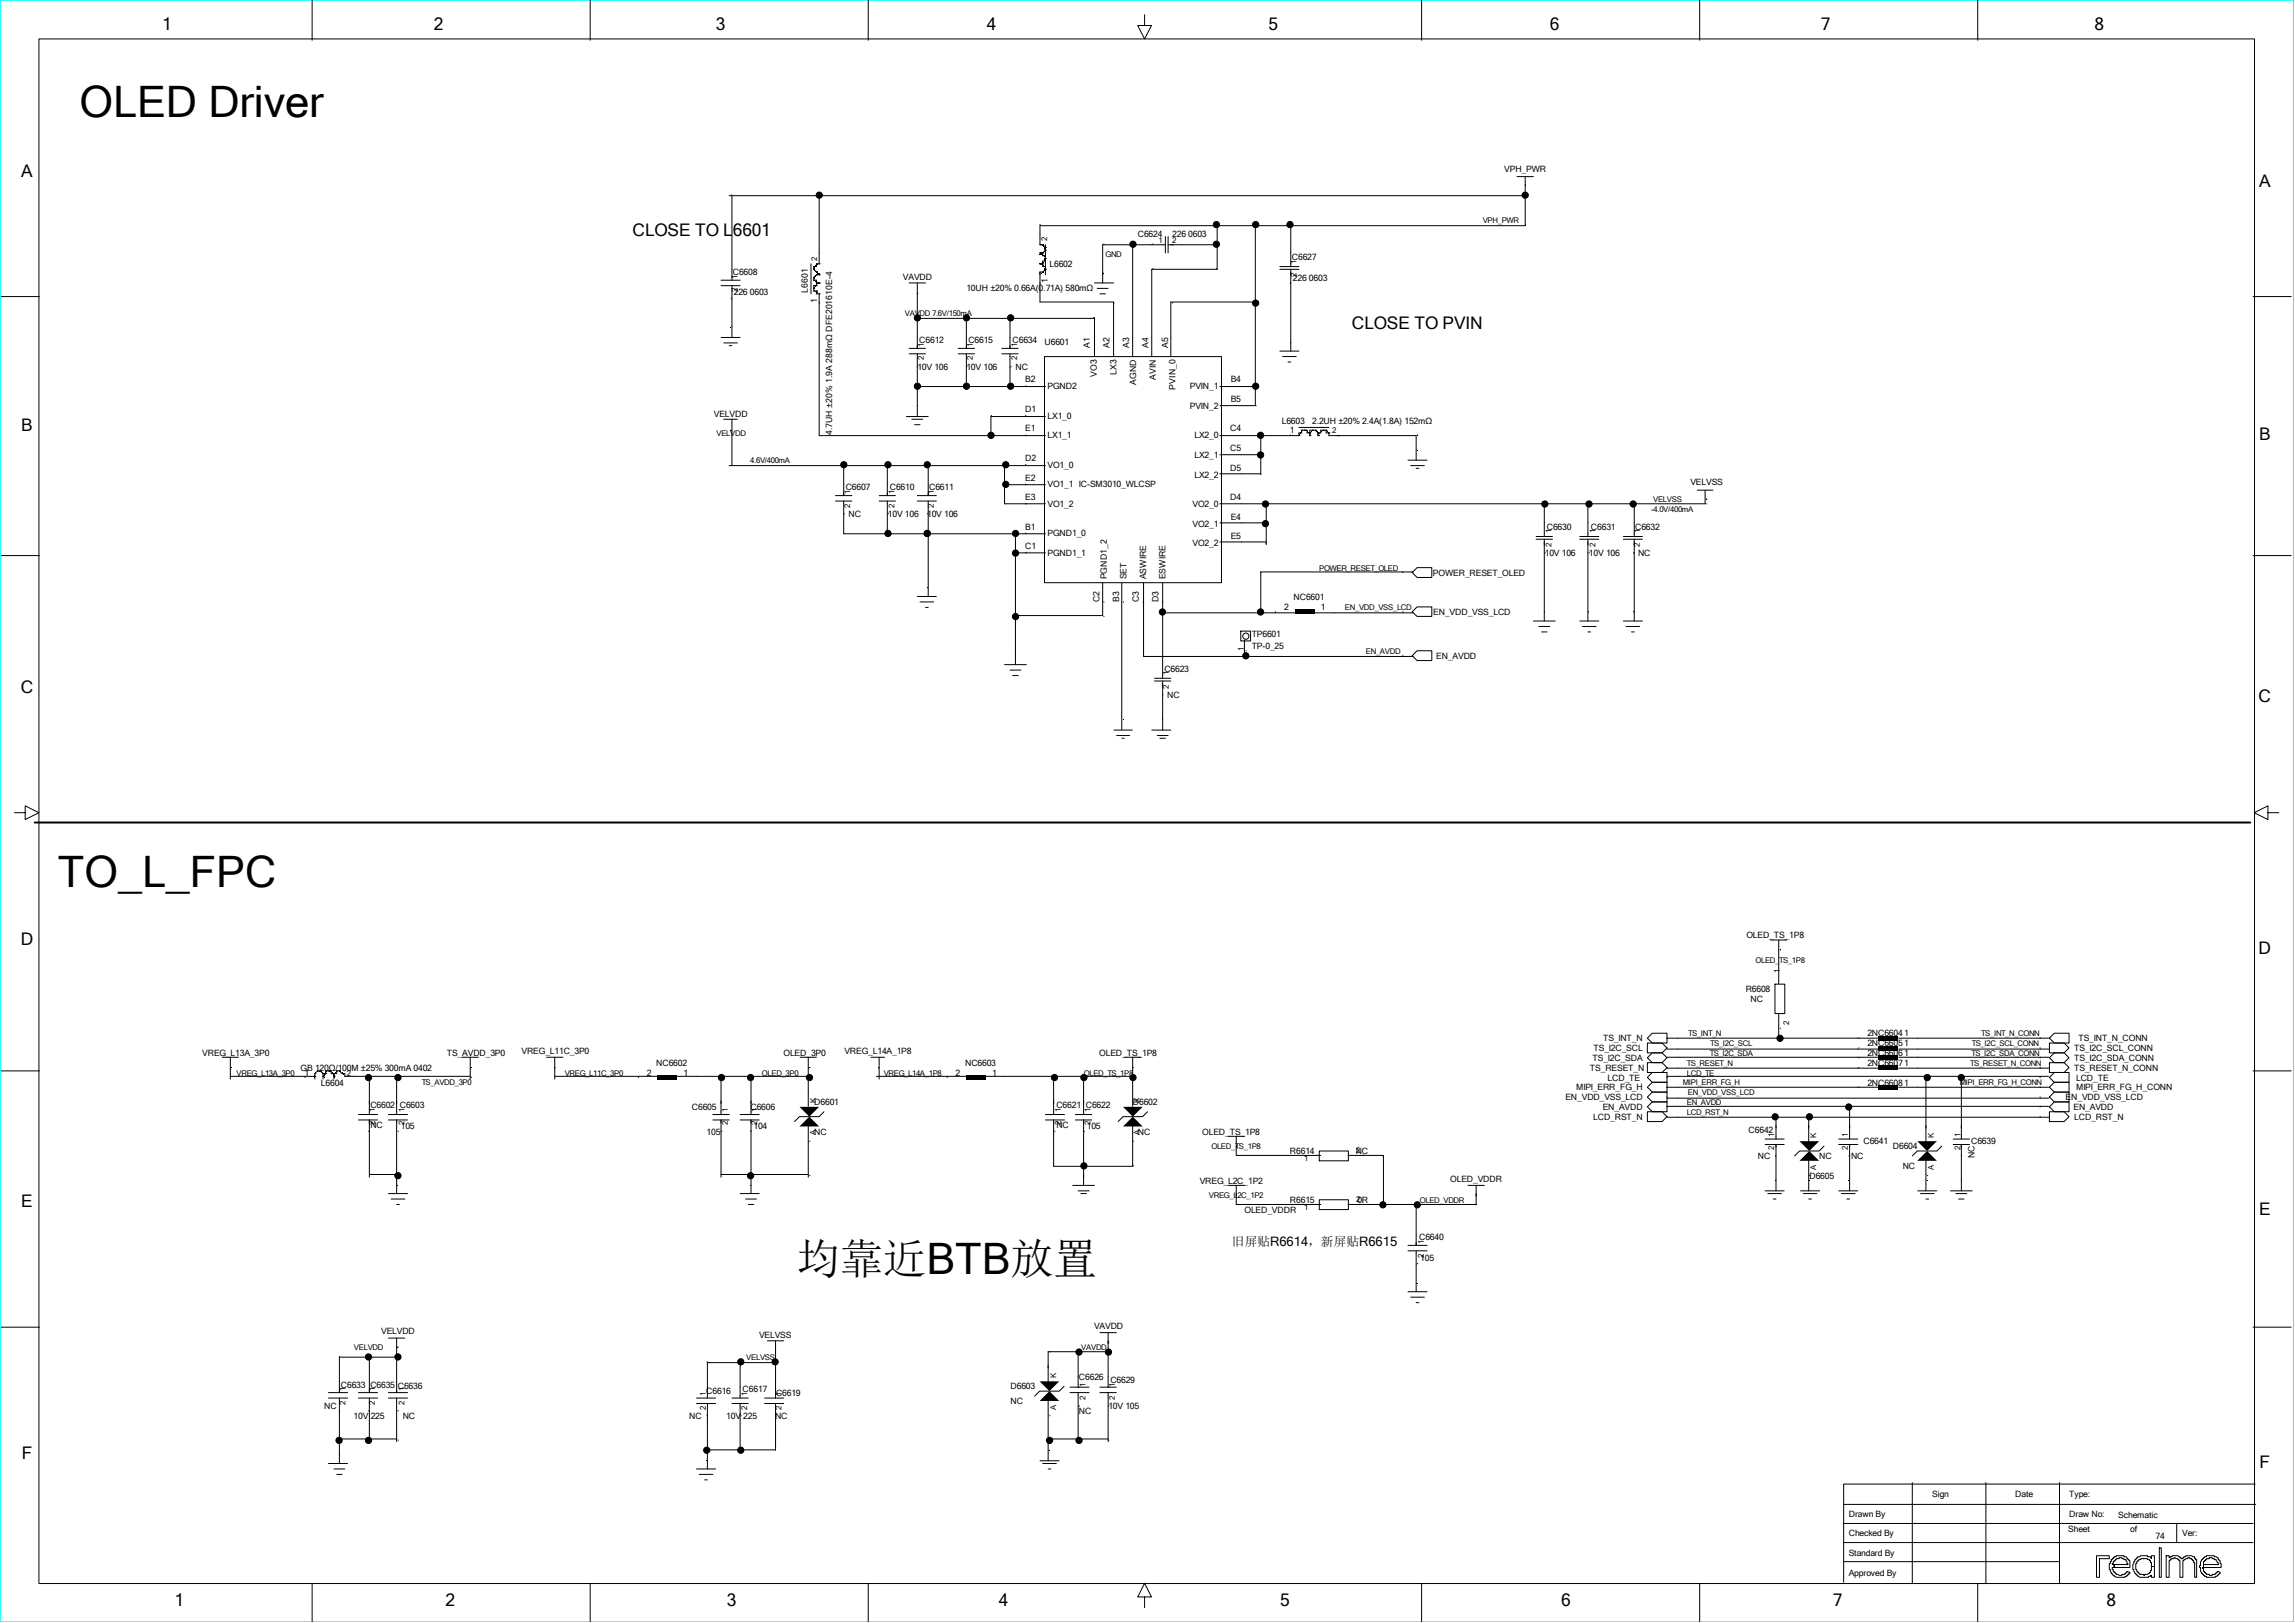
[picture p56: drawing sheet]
<svg xmlns="http://www.w3.org/2000/svg" width="297mm" height="210mm" viewBox="0 0 297 210" stroke-linecap="round" stroke-linejoin="round" font-family="sans-serif">
<defs><g id="words">
<g font-size="5.6">
<text x="10.3" y="15.2">OLED Driver</text>
<text x="7.5" y="114.8">TO_L_FPC</text>
<text x="103.1" y="164.8">均靠近BTB放置</text>
</g>
<g font-size="2.2">
<text x="21" y="3.8">1</text>
<text x="56.1" y="3.8">2</text>
<text x="92.6" y="3.8">3</text>
<text x="127.7" y="3.8">4</text>
<text x="164.2" y="3.8">5</text>
<text x="200.6" y="3.8">6</text>
<text x="235.7" y="3.8">7</text>
<text x="271" y="3.8">8</text>
<text x="2.8" y="23">A</text>
<text x="292.4" y="24.1">A</text>
<text x="81.9" y="30.5">CLOSE TO L6601</text>
<text x="175" y="42.5">CLOSE TO PVIN</text>
<text x="2.8" y="55.8">B</text>
<text x="292.4" y="56.9">B</text>
<text x="2.7" y="89.7">C</text>
<text x="292.3" y="90.8">C</text>
<text x="2.7" y="122.3">D</text>
<text x="292.3" y="123.4">D</text>
<text x="2.8" y="156.1">E</text>
<text x="292.4" y="157.3">E</text>
<text x="2.8" y="188.8">F</text>
<text x="292.4" y="189.9">F</text>
<text x="22.6" y="207.8">1</text>
<text x="57.7" y="207.8">2</text>
<text x="94.1" y="207.8">3</text>
<text x="129.3" y="207.8">4</text>
<text x="165.7" y="207.8">5</text>
<text x="202" y="207.8">6</text>
<text x="237.2" y="207.8">7</text>
<text x="272.6" y="207.8">8</text>
</g>
<text font-size="1.7" x="159.4" y="161.2">旧屏贴R6614，新屏贴R6615</text>
<g font-size="1.1">
<text x="194.7" y="22.2">VPH_PWR</text>
<text x="94.8" y="35.5">C6608</text>
<text x="135.8" y="34.5">L6602</text>
<text x="147.3" y="30.7">C6624</text>
<text x="151.7" y="30.7">226 0603</text>
<text x="167.2" y="33.6">C6627</text>
<text x="95" y="38.2">226 0603</text>
<text x="104.5" y="37.9" transform="rotate(-90 104.5 37.9)">L6601</text>
<text x="105.8" y="39.2" transform="rotate(-90 105.8 39.2)">1</text>
<text x="116.9" y="36.2">VAVDD</text>
<text x="125.1" y="37.7">10UH ±20% 0.66A(0.71A) 580mΩ</text>
<text x="135.6" y="36.6" transform="rotate(-90 135.6 36.6)">1</text>
<text x="167.3" y="36.3">226 0603</text>
<text x="118.7" y="47.8">10V 106</text>
<text x="119" y="44.4">C6612</text>
<text x="125.1" y="47.8">10V 106</text>
<text x="125.3" y="44.4">C6615</text>
<text x="131" y="44.4">C6634</text>
<text x="131.4" y="47.8">NC</text>
<text x="135.2" y="44.6">U6601</text>
<text x="141" y="45" transform="rotate(-90 141 45)">A1</text>
<text x="143.6" y="45" transform="rotate(-90 143.6 45)">A2</text>
<text x="146.1" y="45" transform="rotate(-90 146.1 45)">A3</text>
<text x="148.6" y="45" transform="rotate(-90 148.6 45)">A4</text>
<text x="151.2" y="45" transform="rotate(-90 151.2 45)">A5</text>
<text x="92.4" y="53.9">VELVDD</text>
<text x="132.7" y="49.5">B2</text>
<text x="132.7" y="53.3">D1</text>
<text x="135.6" y="50.4">PGND2</text>
<text x="142" y="48.8" transform="rotate(-90 142 48.8)">VO3</text>
<text x="144.5" y="48.5" transform="rotate(-90 144.5 48.5)">LX3</text>
<text x="147" y="49.8" transform="rotate(-90 147 49.8)">AGND</text>
<text x="149.6" y="49.1" transform="rotate(-90 149.6 49.1)">AVIN</text>
<text x="152.1" y="50.4" transform="rotate(-90 152.1 50.4)">PVIN_0</text>
<text x="154" y="50.4">PVIN_1</text>
<text x="154" y="52.9">PVIN_2</text>
<text x="159.3" y="49.5">B4</text>
<text x="159.3" y="52">B5</text>
<text x="107.7" y="56.3" transform="rotate(-90 107.7 56.3)">4.7UH ±20% 1.9A 288mΩ DFE201610E-4</text>
<text x="132.7" y="59.6">D2</text>
<text x="132.7" y="55.8">E1</text>
<text x="135.6" y="54.2">LX1_0</text>
<text x="135.6" y="56.7">LX1_1</text>
<text x="154.6" y="56.7">LX2_0</text>
<text x="154.6" y="59.3">LX2_1</text>
<text x="159.2" y="58.4">C5</text>
<text x="159.2" y="55.8">C4</text>
<text x="165.9" y="54.8">L6603</text>
<text x="166.9" y="56.1">1</text>
<text x="169.8" y="54.8">2.2UH ±20% 2.4A(1.8A) 152mΩ</text>
<text x="109.4" y="63.4">C6607</text>
<text x="115.2" y="63.4">C6610</text>
<text x="120.2" y="63.4">C6611</text>
<text x="132.7" y="62.2">E2</text>
<text x="132.7" y="64.7">E3</text>
<text x="135.6" y="60.5">VO1_0</text>
<text x="135.6" y="63.1">VO1_1 IC-SM3010_WLCSP</text>
<text x="135.6" y="65.6">VO1_2</text>
<text x="154.3" y="65.6">VO2_0</text>
<text x="154.6" y="61.8">LX2_2</text>
<text x="159.2" y="60.9">D5</text>
<text x="159.2" y="64.7">D4</text>
<text x="218.8" y="62.8">VELVSS</text>
<text x="109.8" y="66.9">NC</text>
<text x="114.9" y="66.9">10V 106</text>
<text x="120" y="66.9">10V 106</text>
<text x="132.7" y="68.5">B1</text>
<text x="132.7" y="71.1">C1</text>
<text x="135.6" y="69.4">PGND1_0</text>
<text x="135.6" y="72">PGND1_1</text>
<text x="154.3" y="68.1">VO2_1</text>
<text x="154.3" y="70.7">VO2_2</text>
<text x="159.3" y="69.8">E5</text>
<text x="159.3" y="67.3">E4</text>
<text x="199.9" y="72">10V 106</text>
<text x="200.2" y="68.5">C6630</text>
<text x="205.6" y="72">10V 106</text>
<text x="205.9" y="68.5">C6631</text>
<text x="211.6" y="68.5">C6632</text>
<text x="212" y="72">NC</text>
<text x="142.3" y="77.9" transform="rotate(-90 142.3 77.9)">C2</text>
<text x="143.2" y="75" transform="rotate(-90 143.2 75)">PGND1_2</text>
<text x="144.8" y="77.9" transform="rotate(-90 144.8 77.9)">B3</text>
<text x="145.8" y="75" transform="rotate(-90 145.8 75)">SET</text>
<text x="147.4" y="77.9" transform="rotate(-90 147.4 77.9)">C3</text>
<text x="148.3" y="75" transform="rotate(-90 148.3 75)">ASWIRE</text>
<text x="149.9" y="77.9" transform="rotate(-90 149.9 77.9)">D3</text>
<text x="150.8" y="75" transform="rotate(-90 150.8 75)">ESWIRE</text>
<text x="167.4" y="77.7">NC6601</text>
<text x="185.4" y="74.5">POWER_RESET_OLED</text>
<text x="162" y="82.5">TP6601</text>
<text x="162" y="84">TP-0_25</text>
<text x="166.2" y="78.9">2</text>
<text x="170.9" y="78.9">1</text>
<text x="185.5" y="79.6">EN_VDD_VSS_LCD</text>
<text x="150.7" y="86.9">C6623</text>
<text x="185.9" y="85.2">EN_AVDD</text>
<text x="151.1" y="90.3">NC</text>
<text x="226" y="121.4">OLED_TS_1P8</text>
<text x="225.9" y="128.4">R6608</text>
<text x="226.5" y="129.7">NC</text>
<text x="26.2" y="136.6">VREG_L13A_3P0</text>
<text x="57.8" y="136.6">TS_AVDD_3P0</text>
<text x="67.5" y="136.4">VREG_L11C_3P0</text>
<text x="84.9" y="137.9">NC6602</text>
<text x="101.4" y="136.6">OLED_3P0</text>
<text x="109.3" y="136.4">VREG_L14A_1P8</text>
<text x="124.9" y="137.9">NC6603</text>
<text x="142.3" y="136.6">OLED_TS_1P8</text>
<text x="206.1" y="137.3">TS_I2C_SDA</text>
<text x="206.2" y="136">TS_I2C_SCL</text>
<text x="207.5" y="134.7">TS_INT_N</text>
<text x="241.7" y="134.1">2NC66041</text>
<text x="241.7" y="137.9">2NC66071</text>
<text x="241.7" y="135.4">2NC66051</text>
<text x="241.7" y="136.6">2NC66061</text>
<text x="268.4" y="137.3">TS_I2C_SDA_CONN</text>
<text x="268.4" y="136">TS_I2C_SCL_CONN</text>
<text x="269" y="134.7">TS_INT_N_CONN</text>
<text x="38.9" y="138.5">GB 120Ω/100M ±25% 300mA 0402</text>
<text x="39.4" y="139.2">1</text>
<text x="41.5" y="140.5">L6604</text>
<text x="47.9" y="143.4">C6602 C6603</text>
<text x="83.7" y="139.2">2</text>
<text x="88.4" y="139.2">1</text>
<text x="89.5" y="143.6">C6605</text>
<text x="97.1" y="143.6">C6606</text>
<text x="105.4" y="143">D6601</text>
<text x="123.7" y="139.2">2</text>
<text x="128.4" y="139.2">1</text>
<text x="136.7" y="143.4">C6621 C6622</text>
<text x="146.6" y="143">D6602</text>
<text x="202.6" y="142.4">EN_VDD_VSS_LCD</text>
<text x="204" y="141.1">MIPI_ERR_FG_H</text>
<text x="205.8" y="138.5">TS_RESET_N</text>
<text x="207.4" y="143.6">EN_AVDD</text>
<text x="208" y="139.8">LCD_TE</text>
<text x="241.7" y="140.5">2NC66081</text>
<text x="267.3" y="142.4">EN_VDD_VSS_LCD</text>
<text x="268.3" y="143.6">EN_AVDD</text>
<text x="268.4" y="138.5">TS_RESET_N_CONN</text>
<text x="268.7" y="139.8">LCD_TE</text>
<text x="268.7" y="141.1">MIPI_ERR_FG_H_CONN</text>
<text x="47.9" y="145.9">NC</text>
<text x="51.9" y="146">105</text>
<text x="91.4" y="146.8">105</text>
<text x="97.5" y="146">104</text>
<text x="105.4" y="146.8">NC</text>
<text x="136.7" y="145.9">NC</text>
<text x="140.6" y="146">105</text>
<text x="147.3" y="146.8">NC</text>
<text x="155.6" y="146.8">OLED_TS_1P8</text>
<text x="166.9" y="149.3">R6614</text>
<text x="175.4" y="149.3">NC</text>
<text x="206.2" y="144.9">LCD_RST_N</text>
<text x="226.3" y="146.6">C6642</text>
<text x="227.5" y="150">NC</text>
<text x="235.4" y="150">NC</text>
<text x="239.5" y="150">NC</text>
<text x="241.2" y="148.1">C6641</text>
<text x="245" y="148.7">D6604</text>
<text x="255.1" y="148.1">C6639</text>
<text x="255.5" y="149.9" transform="rotate(-90 255.5 149.9)">NC</text>
<text x="268.4" y="144.9">LCD_RST_N</text>
<text x="155.3" y="153.2">VREG_L2C_1P2</text>
<text x="166.9" y="155.7">R6615</text>
<text x="187.7" y="152.9">OLED_VDDR</text>
<text x="234.2" y="152.5">D6605</text>
<text x="246.2" y="151.3">NC</text>
<text x="161.1" y="156.9">OLED_VDDR</text>
<text x="183.7" y="160.5">C6640</text>
<text x="183.8" y="163.1">105</text>
<text x="49.3" y="172.5">VELVDD</text>
<text x="98.2" y="173.2">VELVSS</text>
<text x="141.6" y="171.9">VAVDD</text>
<text x="44.1" y="179.5">C6633 C6635 C6636</text>
<text x="130.8" y="179.8">D6603</text>
<text x="139.6" y="178.5">C6626</text>
<text x="143.7" y="178.9">C6629</text>
<text x="42" y="182.3">NC</text>
<text x="45.8" y="183.6">10V 225</text>
<text x="52.1" y="183.6">NC</text>
<text x="89.2" y="183.6">NC</text>
<text x="91.4" y="180.4">C6616</text>
<text x="94" y="183.6">10V 225</text>
<text x="96.1" y="180.2">C6617</text>
<text x="100.3" y="183.6">NC</text>
<text x="100.4" y="180.6">C6619</text>
<text x="130.8" y="181.7">NC</text>
<text x="139.6" y="183">NC</text>
<text x="143.4" y="182.3">10V 105</text>
<text x="239.3" y="196.3">Drawn By</text>
<text x="250" y="193.7">Sign</text>
<text x="260.8" y="193.7">Date</text>
<text x="267.8" y="193.7">Type:</text>
<text x="267.8" y="196.3">Draw No:</text>
<text x="274.1" y="196.4">Schematic</text>
<text x="239.3" y="198.8">Checked By</text>
<text x="239.3" y="201.3">Standard By</text>
<text x="239.3" y="203.9">Approved By</text>
<text x="267.7" y="198.3">Sheet</text>
<text x="275.7" y="198.3">of</text>
<text x="279" y="199.2">74</text>
<text x="282.4" y="198.8">Ver:</text>
</g>
<g font-size="1">
<text x="191.9" y="28.8">VPH_PWR</text>
<text x="105.8" y="33.7" transform="rotate(-90 105.8 33.7)">2</text>
<text x="135.5" y="31.2" transform="rotate(-90 135.5 31.2)">2</text>
<text x="143.1" y="33.2">GND</text>
<text x="149.9" y="31.5">1</text>
<text x="151.7" y="31.5">2</text>
<text x="167.8" y="35.9" transform="rotate(-90 167.8 35.9)">2</text>
<text x="167.8" y="34.1" transform="rotate(-90 167.8 34.1)">1</text>
<text x="95.4" y="37.8" transform="rotate(-90 95.4 37.8)">2</text>
<text x="95.4" y="36" transform="rotate(-90 95.4 36)">1</text>
<text x="117.1" y="40.9">VAVDD 7.6V/150mA</text>
<text x="119.6" y="46.6" transform="rotate(-90 119.6 46.6)">2</text>
<text x="119.6" y="44.9" transform="rotate(-90 119.6 44.9)">1</text>
<text x="125.9" y="46.6" transform="rotate(-90 125.9 46.6)">2</text>
<text x="125.9" y="44.9" transform="rotate(-90 125.9 44.9)">1</text>
<text x="131.6" y="46.6" transform="rotate(-90 131.6 46.6)">2</text>
<text x="131.6" y="44.9" transform="rotate(-90 131.6 44.9)">1</text>
<text x="92.7" y="56.4">VELVDD</text>
<text x="97.1" y="59.9">4.6V/400mA</text>
<text x="172.4" y="56.1">2</text>
<text x="110" y="65.7" transform="rotate(-90 110 65.7)">2</text>
<text x="110" y="63.9" transform="rotate(-90 110 63.9)">1</text>
<text x="115.8" y="65.7" transform="rotate(-90 115.8 65.7)">2</text>
<text x="115.8" y="63.9" transform="rotate(-90 115.8 63.9)">1</text>
<text x="120.8" y="65.7" transform="rotate(-90 120.8 65.7)">2</text>
<text x="120.8" y="63.9" transform="rotate(-90 120.8 63.9)">1</text>
<text x="213.9" y="65">VELVSS</text>
<text x="200.8" y="70.8" transform="rotate(-90 200.8 70.8)">2</text>
<text x="200.8" y="69" transform="rotate(-90 200.8 69)">1</text>
<text x="206.5" y="70.8" transform="rotate(-90 206.5 70.8)">2</text>
<text x="206.5" y="69" transform="rotate(-90 206.5 69)">1</text>
<text x="212.2" y="70.8" transform="rotate(-90 212.2 70.8)">2</text>
<text x="212.2" y="69" transform="rotate(-90 212.2 69)">1</text>
<text x="213.7" y="66.2">-4.0V/400mA</text>
<text x="170.7" y="73.9">POWER_RESET_OLED</text>
<text x="174.1" y="78.9">EN_VDD_VSS_LCD</text>
<text x="151.3" y="89.1" transform="rotate(-90 151.3 89.1)">2</text>
<text x="151.3" y="87.4" transform="rotate(-90 151.3 87.4)">1</text>
<text x="161" y="84.2" transform="rotate(-90 161 84.2)">1</text>
<text x="176.8" y="84.6">EN_AVDD</text>
<text x="227.2" y="124.6">OLED_TS_1P8</text>
<text x="230.3" y="125.8" transform="rotate(-90 230.3 125.8)">1</text>
<text x="218.3" y="137.9">TS_RESET_N</text>
<text x="218.5" y="134.1">TS_INT_N</text>
<text x="221.3" y="136.6">TS_I2C_SDA</text>
<text x="221.3" y="135.4">TS_I2C_SCL</text>
<text x="231.6" y="132.6" transform="rotate(-90 231.6 132.6)">2</text>
<text x="255" y="137.9">TS_RESET_N_CONN</text>
<text x="255.1" y="136.6">TS_I2C_SDA_CONN</text>
<text x="255.2" y="135.4">TS_I2C_SCL_CONN</text>
<text x="256.4" y="134.1">TS_INT_N_CONN</text>
<text x="30.6" y="139.2">VREG_L13A_3P0</text>
<text x="44.9" y="139.2">2</text>
<text x="48.5" y="143.9" transform="rotate(-90 48.5 143.9)">1</text>
<text x="52.3" y="143.9" transform="rotate(-90 52.3 143.9)">1</text>
<text x="54.6" y="140.5">TS_AVDD_3P0</text>
<text x="73.1" y="139.2">VREG_L11C_3P0</text>
<text x="94.2" y="143.9" transform="rotate(-90 94.2 143.9)">1</text>
<text x="98" y="143.9" transform="rotate(-90 98 143.9)">1</text>
<text x="98.6" y="139.2">OLED_3P0</text>
<text x="105.6" y="142.7" transform="rotate(-90 105.6 142.7)">K</text>
<text x="114.4" y="139.2">VREG_L14A_1P8</text>
<text x="137.3" y="143.9" transform="rotate(-90 137.3 143.9)">1</text>
<text x="140.3" y="139.2">OLED_TS_1P8</text>
<text x="141.1" y="143.9" transform="rotate(-90 141.1 143.9)">1</text>
<text x="147.5" y="142.7" transform="rotate(-90 147.5 142.7)">K</text>
<text x="217.8" y="140.5">MIPI_ERR_FG_H</text>
<text x="218.3" y="143">EN_AVDD</text>
<text x="218.3" y="139.2">LCD_TE</text>
<text x="218.4" y="141.7">EN_VDD_VSS_LCD</text>
<text x="253.6" y="140.5">MIPI_ERR_FG_H_CONN</text>
<text x="48.5" y="145.6" transform="rotate(-90 48.5 145.6)">2</text>
<text x="52.3" y="145.6" transform="rotate(-90 52.3 145.6)">2</text>
<text x="94.2" y="145.6" transform="rotate(-90 94.2 145.6)">2</text>
<text x="98" y="145.6" transform="rotate(-90 98 145.6)">2</text>
<text x="105.6" y="146.9" transform="rotate(-90 105.6 146.9)">A</text>
<text x="137.3" y="145.6" transform="rotate(-90 137.3 145.6)">2</text>
<text x="141.1" y="145.6" transform="rotate(-90 141.1 145.6)">2</text>
<text x="147.5" y="146.9" transform="rotate(-90 147.5 146.9)">A</text>
<text x="156.8" y="148.7">OLED_TS_1P8</text>
<text x="175.5" y="149.1">2</text>
<text x="218.3" y="144.3">LCD_RST_N</text>
<text x="229.6" y="148.8" transform="rotate(-90 229.6 148.8)">2</text>
<text x="229.6" y="147.1" transform="rotate(-90 229.6 147.1)">1</text>
<text x="235" y="147.2" transform="rotate(-90 235 147.2)">K</text>
<text x="239.1" y="148.8" transform="rotate(-90 239.1 148.8)">2</text>
<text x="239.1" y="147.1" transform="rotate(-90 239.1 147.1)">1</text>
<text x="250.3" y="147.2" transform="rotate(-90 250.3 147.2)">K</text>
<text x="253.7" y="148.8" transform="rotate(-90 253.7 148.8)">2</text>
<text x="253.7" y="147.1" transform="rotate(-90 253.7 147.1)">1</text>
<text x="156.4" y="155">VREG_L2C_1P2</text>
<text x="168.8" y="150.2">1</text>
<text x="175.5" y="155.5">20R</text>
<text x="183.8" y="155.7">OLED_VDDR</text>
<text x="235" y="151.3" transform="rotate(-90 235 151.3)">A</text>
<text x="250.3" y="151.3" transform="rotate(-90 250.3 151.3)">A</text>
<text x="168.8" y="156.6">1</text>
<text x="184.3" y="161" transform="rotate(-90 184.3 161)">1</text>
<text x="184.3" y="162.7" transform="rotate(-90 184.3 162.7)">2</text>
<text x="45.8" y="174.7">VELVDD</text>
<text x="96.6" y="176">VELVSS</text>
<text x="136.7" y="178.3" transform="rotate(-90 136.7 178.3)">K</text>
<text x="139.9" y="174.7">VAVDD</text>
<text x="140.5" y="179.4" transform="rotate(-90 140.5 179.4)">1</text>
<text x="144.3" y="179.4" transform="rotate(-90 144.3 179.4)">1</text>
<text x="44.7" y="181.8" transform="rotate(-90 44.7 181.8)">2</text>
<text x="44.7" y="180" transform="rotate(-90 44.7 180)">1</text>
<text x="48.5" y="181.8" transform="rotate(-90 48.5 181.8)">2</text>
<text x="48.5" y="180" transform="rotate(-90 48.5 180)">1</text>
<text x="52.3" y="181.8" transform="rotate(-90 52.3 181.8)">2</text>
<text x="52.3" y="180" transform="rotate(-90 52.3 180)">1</text>
<text x="91.3" y="182.4" transform="rotate(-90 91.3 182.4)">2</text>
<text x="91.3" y="180.7" transform="rotate(-90 91.3 180.7)">1</text>
<text x="96.7" y="182.4" transform="rotate(-90 96.7 182.4)">2</text>
<text x="96.7" y="180.7" transform="rotate(-90 96.7 180.7)">1</text>
<text x="101.1" y="182.4" transform="rotate(-90 101.1 182.4)">2</text>
<text x="101.1" y="180.7" transform="rotate(-90 101.1 180.7)">1</text>
<text x="136.7" y="182.4" transform="rotate(-90 136.7 182.4)">A</text>
<text x="140.5" y="181.1" transform="rotate(-90 140.5 181.1)">2</text>
<text x="144.3" y="181.1" transform="rotate(-90 144.3 181.1)">2</text>
</g>
</g></defs>
<path d="M.1 0h296.7v209.8h-296.7z" fill="none" stroke="#0ff" stroke-width=".13"/>
<path d="M167.6 78.9h2.5v.6h-2.5zM85.1 139.1h2.6v.6h-2.6zM125.1 139.1h2.5v.6h-2.5zM243 134.1h2.6v.5h-2.6zM243 137.9h2.6v.5h-2.6zM243 135.3h2.6v.6h-2.6zM243 136.6h2.6v.6h-2.6zM243 140.4h2.6v.6h-2.6z" fill="#000"/>
<g fill="none" stroke="#000" stroke-width=".13">
<path d="M40.4 0v5.2M76.4 0v5.2M112.4 0v5.2M184 0v5.2M220 0v5.2M255.9 0v5.2M5 5h286.8v199.9h-286.8zM148.1 1.9v1.4h.9l-.9 1.7-.9-1.7h.9M.2 38.4h4.9M93.3 36.3h2.5M93.3 37h2.5M94.4 25.3h103"/>
<path d="M94.7 25.3v11M94.7 37v6.7M105 34.1v3.9M105.3 34.5h.1M105.3 34.8h.1M105.3 35.9h.1M105.3 36.3h.1M105.3 37h.1M105.3 37.3h.1M105.3 36.3h.4v.7M105.3 34.5v.3M105.3 35.9v.4"/>
<path d="M105.3 37v.7h.4M105.3 34.8l.7 .8M105.3 37h.4M105.7 34.1h.1M105.7 35.2h.1M105.7 35.6h.1M105.7 36.6h.1M105.7 37h.1M105.7 37.7h.1M105.7 36.6h.3M105.7 37.7v.3h.3M105.7 34.1h.3"/>
<path d="M105.7 34.1v.4h-.4M105.7 35.6h.3M105.7 35.6l-.4 .3M106 34.1h.1M106 35.6h.1M106 36.6h.1M106 38h.1M106 25.3v8.8M106 38v18.4h29.3M117.7 36.6h2.1M118.7 36.6v8.5M134.6 32.7h.1"/>
<path d="M134.6 31.7h.1M134.6 34.1h.1M134.6 34.1h.3M134.6 31.7h.3M134.6 32.7h.3M134.9 32.7h.1M134.9 31.7h.1M134.9 33.1h.1M134.9 35.2h.1M134.9 34.1h.1M134.9 35.2h-.3v3.9h9.5v7M134.9 31.7l.4 .3"/>
<path d="M134.9 32.7v.4M134.9 33.1h.4M135.3 32.4h.1M135.3 32h.1M135.3 33.4h.1M135.3 34.8h.1M135.3 33.8h-.4v.7h.4M135.3 31.7v3.9M135.3 32.4l-.4 .3M135.3 34.8l-.4 .4M141.6 36.6h2.5M142 37.3h1.4"/>
<path d="M142.3 38h.8M146.6 31.7v14.4M150.8 31.7h-8.1v4.9M150.8 30.6v2.1M151.2 31.7h6.3M151.2 30.6v2.1M157.5 29.2v5.6h-8.5v11.3M162.5 29.2v23.3h-4.6M162.5 39.1h-11v7M165.6 34.5h2.5M165.6 34.8h2.5M167 29.2v5.3"/>
<path d="M167 34.8v10.6M196.3 22.9h2.1M197.4 22.9v6.3h-62.8v2.5M291.6 38.4h4.9M93.3 43.7h2.5M93.7 54.2h1.7M93.7 44.4h1.7M94.4 44.7h.3M94.7 54.2v6M117.3 53.9h2.8M117.7 45.8h2.1M117.7 45.1h2.1"/>
<path d="M118 54.2h1.4M118.4 55h.7M118.7 45.8v8.1M118.7 50h16.6M118.7 41.2h22.9v4.9M124 45.8h2.1M124 45.1h2.1M125.1 41.2v3.9M125.1 45.8v4.2M129.6 45.8h2.2M129.6 45.1h2.2M130.7 41.2v3.9"/>
<path d="M130.7 45.8v4.2M135.2 46.1h22.9v29.3h-22.9zM135.3 53.9h-7.1v2.5M157.9 56.4h10.2M157.9 50h4.6M157.9 58.8h5.3M163.2 56.4v4.9h-5.3M165.6 45.4h2.5M166 46.1h1.7M166.7 46.8h.3M168.1 56.4h.1M168.1 55.3h3.9"/>
<path d="M168.5 55.7h.1M168.5 55.7v.3h-.4v.4M168.5 55.7h.7v.3h.3M168.8 55.7h.1M169.5 56h.1M169.5 56.4h.1M169.9 55.7h.1M170.2 55.7h.1M170.2 55.7h-.7v.7M170.2 55.7l.4 .3M170.6 56.4h.1M170.6 56h.1"/>
<path d="M170.6 56v.4M171.3 55.7h.1M171.6 55.7h.1M171.6 55.7h-.7v.3h-.3M171.6 55.7v.3h.4M172 56h.1M172 56v.4h11.3v3.1M182.2 59.5h2.5M.2 71.9h4.9M94.4 60.2h40.9M108.1 64.8h2.1M108.1 64.1h2.1"/>
<path d="M109.2 64.8v4.3h26.1M109.2 60.2v3.9M113.8 64.8h2.1M113.8 64.1h2.1M114.8 60.2v3.9M114.8 64.8v4.3M118.7 77.2h2.5M118.7 64.8h2.5M118.7 64.1h2.5M119.1 77.9h1.7M119.8 78.6h.3M120.1 60.2v3.9"/>
<path d="M120.1 64.8v12.4M130 62.7h5.3M130 60.2v5h5.3M131.4 69.1v16.9M131.4 71.5h3.9M142.7 75.4v4.2h-11.3M145.2 75.4v19.1M148 75.4v9.5h34.9M150.5 79.3h17.2M150.5 75.4v12.4M157.9 67.7h6M157.9 70.1h6"/>
<path d="M163.9 65.2v5.3M170.2 79.3h12.7M182.6 60.2h1.7M182.8 79.2l.6-.7h1.9v1.3h-1.9zM182.8 74.1l.6-.7h1.9v1.3h-1.9zM182.9 74h-19.7v5.3M183.3 60.6h.3M198.8 69.8h2.1M198.8 69.4h2.1M199.8 65.2v4.2M199.8 69.8v10.6M204.4 69.8h2.5"/>
<path d="M204.4 69.4h2.5M205.5 65.2v4.2M205.5 69.8v10.6M210.1 69.8h2.4M210.1 69.4h2.4M211.5 65.2v4.2M211.5 69.8v10.6M219.6 63.4h2.1M220.7 63.4v1.8h-62.8M291.6 71.9h4.9M130 86h2.8M130.7 86.7h1.4"/>
<path d="M131.1 87.4h.7M144.1 94.5h2.5M144.5 95.2h1.7M145.2 95.5h.3M149 94.5h2.5M149.4 88.1h2.1M149.4 87.8h2.1M149.8 95.2h1.4M150.1 95.5h.7M150.5 88.1v6.4M160.6 81.7h1.2v1.2h-1.2zM161 82.8v2.1"/>
<path d="M182.8 84.8l.6-.6h1.9v1.3h-1.9zM198.4 80.4h2.9M199.1 81.1h1.5M199.5 81.8h.7M204.4 80.4h2.5M204.8 81.1h1.8M205.5 81.8h.3M210.1 80.4h2.4M210.4 81.1h1.8M211.1 81.8h.4M1.9 105.2h1.4v-.9l1.7 .9-1.7 .8v-.8M293.5 105.2v-.9l-1.8 .9 1.8 .8v-.8h1.4"/>
<path d="M.2 138.6h4.9M28.8 136.8h2.1M29.8 139.3h10.9M29.8 136.8v2.8M40.7 138.9h.1M40.7 139.3h.1M40.7 138.9v.7M41.1 138.6h.1M41.1 138.6h.4M41.1 138.6l-.4 .3M41.5 138.6h.1M41.5 138.6l.3 .3"/>
<path d="M41.8 139.3h.1M41.8 138.9h.1M41.8 138.9v.7M42.2 138.9h.1M42.2 138.9l-.4 .4M42.5 138.6h.1M43.2 139.3h.1M43.2 138.9h.1M43.2 138.9v.7M43.6 138.6h.1M43.6 138.6v.3h-.7v-.3h-.7v.3M43.6 138.6h.3"/>
<path d="M43.9 138.6h.1M43.9 138.6l.4 .3M44.3 138.9h.1M44.3 138.9h.3v.4M44.6 139.3h.1M44.6 139.3h16.3M47.8 139.3v4.9M51.3 139.3v4.9M59.8 136.8h2.1M60.9 136.8v2.8M70.7 136.8h2.1M71.8 139.3h13.4"/>
<path d="M71.8 136.8v2.8M87.7 139.3h16.9M93.3 139.3v4.9M97.2 139.3v4.9M103.5 136.8h2.2M104.6 136.8v6.3M112.7 136.8h1.8M113.4 139.3h11.7M113.8 136.8v2.8M127.5 139.3h19.1M136.3 139.3v4.9M140.2 139.3v4.9"/>
<path d="M145.5 136.8h2.1M146.6 136.8v6.3M213.2 137.5h1.9l.6 .6-.6 .7h-1.9zM213.2 134.3l.6-.6h1.9v1.3h-1.9zM213.2 135h1.9l.6 .6-.6 .6h-1.9zM213.8 138.8h1.9v1.2h-1.9l-.6-.6zM213.8 136.2h1.3l.6 .7-.6 .6h-1.3l-.6-.6zM215.7 138.2h27.5M215.7 139.3h49.4M215.7 136.8h27.5M215.7 134.3h27.5M215.7 135.7h27.5"/>
<path d="M229.1 121.6h2.1M229.7 127.3h1.3v3.8h-1.3zM230.2 121.6v5.7M230.2 131.2v3.1M245.7 138.2h19.4M245.7 136.8h19.4M245.7 134.3h19.4M245.7 135.7h19.4M249.2 139.3v8.4M253.8 139.3v8.1M265.2 135h1.9l.7 .6-.7 .6h-1.9zM265.2 137.5h1.9l.7 .6-.7 .7h-1.9z"/>
<path d="M265.9 138.8h1.9v1.2h-1.9l-.7-.6zM265.9 136.2h1.2l.7 .7-.7 .6h-1.2l-.7-.6zM265.9 133.7h1.9v1.3h-1.9l-.7-.7zM291.6 138.6h4.9M46.4 144.9h2.5M46.4 144.2h2.5M47.8 144.9v7.4M47.8 152h3.5M50.3 154.4h2.4M50.3 144.9h2.4M50.3 144.2h2.4M50.6 155.1h1.8"/>
<path d="M51.3 155.8h.4M51.3 144.9v9.5M92.3 144.9h2.1M92.3 144.2h2.1M93.3 152h11.3M93.3 144.9v7.4M95.8 154.4h2.4M95.8 144.9h2.4M95.8 144.2h2.4M96.5 155.1h1.4M96.8 155.8h.7M97.2 144.9v9.5"/>
<path d="M104.6 145.6v6.7M106.6 143.8l-.6 .7h-2.5l-.7 .6M135.3 144.9h2.5M135.3 144.2h2.5M136.3 144.9v6h10.3v-5.3M138.8 153.4h2.8M139.2 144.9h2.1M139.2 144.2h2.1M139.5 154.1h1.4M139.9 154.4h.7M140.2 144.9v8.5M148.5 143.8l-.6 .7h-2.6l-.6 .6"/>
<path d="M158.9 153.4h2.1M158.9 147h2.1M160 153.4v2.4h10.9M160 147v2.5h10.9M170.7 148.9h3.8v1.3h-3.8zM170.7 155.2h3.8v1.3h-3.8zM174.4 149.5h4.6v6.3M183.3 155.8v5.3M190 153.4h2.1M191 153.4v2.4h-16.6M213.2 143.8h1.9l.6 .7-.6 .6h-1.9zM213.8 142.6h1.9v1.2h-1.9l-.6-.6z"/>
<path d="M213.8 140h1.9v1.3h-1.9l-.6-.6zM213.8 141.3h1.9v1.3h-1.9l-.6-.7zM215.7 144.6h49.4M215.7 143.1h49.4M215.7 140.7h27.5M215.7 142.1h49.4M228.4 154.1h2.5M228.4 148.1h2.5M228.4 147.4h2.5M228.8 154.4h1.7M229.5 155.1h.3M229.8 144.6v2.8"/>
<path d="M229.8 148.1v6M233 154.1h2.5M233.4 154.4h1.7M234.1 155.1h.3M234.1 144.6v3.1M234.1 150.2v3.9M236.1 148.3l-.7 .6h-2.5l-.7 .7M237.9 154.1h2.5M237.9 148.1h2.5M237.9 147.4h2.5M238.3 154.4h1.8M239 155.1h.4"/>
<path d="M239.4 143.1v4.3M239.4 148.1v6M245.7 140.7h19.4M248.2 154.1h2.4M248.5 154.4h1.8M249.2 155.1h.4M249.2 150.2v3.9M251.3 148.3l-.6 .6h-2.6l-.6 .7M252.4 154.1h2.8M252.8 148.1h2.1M252.8 147.4h2.1M253.1 154.4h1.4"/>
<path d="M253.5 155.1h.7M253.8 148.1v6M265.2 143.8h1.9l.7 .7-.7 .6h-1.9zM265.9 140h1.9v1.3h-1.9l-.7-.6zM265.9 142.6h1.9v1.2h-1.9l-.7-.6zM265.9 141.3h1.9v1.3h-1.9l-.7-.7zM.2 171.7h4.9M47.8 175.6v4.6M50.3 173.1h2.1M51.3 173.1v7.1M51.3 175.6h-7.4v4.6M95.8 176.3v4.6"/>
<path d="M99.3 173.5h2.1M100.4 173.5v7.4M100.4 176.3h-8.9v4.6M137.7 179.4l-.6 .6h-2.6l-.6 .6M138.5 179.5h2.4M139.5 179.5h.1M139.5 174.9v4.6M142.3 172.4h2.2M142.3 179.5h2.2M143.4 179.5h.1M143.4 172.4v7.1M143.4 174.9h-7.8v3.9"/>
<path d="M182.2 161.8h2.5M182.2 161.1h2.5M182.2 167.1h2.5M182.6 167.8h1.7M183.3 161.8v5.3M183.3 168.5h.3M291.6 171.7h4.9M42.5 180.9h2.5M42.5 180.2h2.5M42.5 189.4h2.5M43.2 190.1h1.4M43.6 190.8h.7"/>
<path d="M43.9 180.9v8.5M43.9 186.2h7.4M46.4 180.9h2.5M46.4 180.2h2.5M47.8 180.9v5.6M50.3 180.9h2.4M50.3 180.2h2.4M51.3 180.9v5.6M90.1 181.6h2.5M90.1 180.9h2.5M90.1 190.1h2.5M90.5 190.8h1.8"/>
<path d="M91.2 191.5h.3M91.5 181.6v8.5M94.7 181.6h2.1M94.7 180.9h2.1M95.8 181.6v6M99 181.6h2.4M99 180.9h2.4M100.4 181.6v6h-8.9M134.6 189h2.5M134.9 189.4h1.8M135.6 190.1h.4M135.6 181.2v7.8"/>
<path d="M135.6 186.2h7.8M138.5 180.2h2.4M139.5 180.2v6.3M142.3 180.2h2.2M143.4 180.2v6.3M238.7 194.7h53.2M238.7 199.6h52.9M238.7 197.1h52.9M247.5 191.8v13.1M257 191.8v13.1M266.5 191.8v13.1M281.7 197.1v2.5"/>
<path d="M291.8 192h-53.2v12.7M40.4 204.9v4.9M76.4 204.9v4.9M112.4 204.9v4.9M148.1 206.6h.9l-.9-1.7-.9 1.7h.9v1.4M184 204.9v4.9M220 204.9v4.9M238.7 202.1h27.8M255.9 204.9v4.9M271.3 201.3h1.7v.4h-1.3v2.4h-.4zM273.2 201.8h.1v-.1l.3-.2v-.1h.3v-.1h1v.1h.2l.2 .3h.1v.1l.2 .1v.9h-2v-.4h1.8v-.1h-.1l-.2-.5h-.2v-.1h-.3v-.2h-.4v.2h-.3v.1h-.2v.1l-.2 .2v.2h-.2v.1h.3v.4h-.3v.3h.2v.2l.2 .2v.1h.2v.1h.2l.1 .1 .8-.1 .1-.2h.2v-.2l.3 .2v.1l-.2 .1-.1 .3h-.3v.1h-1.1l-.3-.1v-.2h-.1l-.2-.2h-.1l-.1-.5h-.1v-.8h.1zM276.4 201.7h.1l.1-.3h.3l.1-.1h.9v.1h.4l.1 .3v-.4h.4v1.4h-.4v-.5h-.1v-.3h-.1v-.1h-.3v-.1h-.9v.1h-.2v.1l-.3 .2v.2h-.1v.8h.1v.2h.1v.2h.2l.1 .2h.5v.1h.1v-.1h.4l.3-.1v-.1h.1v-.3h.1v-.5h.4v1.4h-.4v-.3h-.1v.2h-.3v.1h-1.1l-.3-.1-.1-.3h-.1v-.1h-.1l-.2-.3v-.2h-.1v-.7z"/>
<path d="M279.4 200.3h.3v3.8h-.3zM280.3 201.3h.4v.2h.1v-.1h.3v-.1h.8l.2 .1 .1 .3h.3l.1-.3h.3v-.1h.7l.2 .1h.2v.3l.3 .1v2.3h-.3v-1.9h-.1v-.3h-.1l-.2-.2h-.2v-.2h-.3v.2h-.2l-.3 .1v.1h-.1v2.2h-.4v-2.2h-.1l-.1-.2h-.3l-.1-.2h-.2v.2h-.3l-.2 .2h-.1v2.2h-.4zM284.9 201.8h.1v-.1l.3-.2v-.1h.2v-.1h1.1v.1l.5 .1v.3l.2 .1v.4h.1v.5h-2.2v-.4h1.9v-.2h-.2l-.1-.4-.5-.1v-.2h-.4v.2h-.4v.1h-.1v.1l-.2 .2v.7h-.2v.1h.2v.4l.2 .2v.1h.1v.1h.4v.1l.8-.1 .1-.2h.1v-.2l.4 .2v.1l-.2 .1-.2 .3h-.2v.1h-1.2v-.1h-.2v-.2h-.1l-.2-.2h-.1l-.1-.3v-.5h-.2z"/>
<circle cx="106" cy="25.3" r=".4"/>
<circle cx="146.6" cy="31.6" r=".4"/>
<circle cx="157.4" cy="31.6" r=".4"/>
<circle cx="157.4" cy="29.1" r=".4"/>
<circle cx="162.5" cy="39.2" r=".4"/>
<circle cx="162.5" cy="29.1" r=".4"/>
<circle cx="166.9" cy="29.1" r=".4"/>
<circle cx="197.4" cy="25.3" r=".4"/>
<circle cx="118.7" cy="50" r=".4"/>
<circle cx="118.7" cy="41.1" r=".4"/>
<circle cx="125.1" cy="41.1" r=".4"/>
<circle cx="125.1" cy="50" r=".4"/>
<circle cx="128.2" cy="56.3" r=".4"/>
<circle cx="130.8" cy="41.1" r=".4"/>
<circle cx="130.8" cy="50" r=".4"/>
<circle cx="162.5" cy="50" r=".4"/>
<circle cx="163.1" cy="56.3" r=".4"/>
<circle cx="163.1" cy="58.9" r=".4"/>
<circle cx="109.2" cy="60.1" r=".4"/>
<circle cx="114.9" cy="69" r=".4"/>
<circle cx="114.9" cy="60.1" r=".4"/>
<circle cx="120" cy="69" r=".4"/>
<circle cx="120" cy="60.1" r=".4"/>
<circle cx="130.2" cy="62.7" r=".4"/>
<circle cx="130.2" cy="60.1" r=".4"/>
<circle cx="131.4" cy="71.6" r=".4"/>
<circle cx="131.4" cy="69" r=".4"/>
<circle cx="131.4" cy="79.8" r=".4"/>
<circle cx="150.4" cy="79.2" r=".4"/>
<circle cx="163.1" cy="79.2" r=".4"/>
<circle cx="163.8" cy="67.8" r=".4"/>
<circle cx="163.8" cy="65.2" r=".4"/>
<circle cx="199.9" cy="65.2" r=".4"/>
<circle cx="205.6" cy="65.2" r=".4"/>
<circle cx="211.3" cy="65.2" r=".4"/>
<circle cx="161.2" cy="82.3" r=".4"/>
<circle cx="161.2" cy="84.9" r=".4"/>
<circle cx="47.7" cy="139.4" r=".4"/>
<circle cx="51.5" cy="139.4" r=".4"/>
<circle cx="93.4" cy="139.4" r=".4"/>
<circle cx="97.1" cy="139.4" r=".4"/>
<circle cx="104.8" cy="139.4" r=".4"/>
<circle cx="136.5" cy="139.4" r=".4"/>
<circle cx="140.3" cy="139.4" r=".4"/>
<circle cx="146.6" cy="139.4" r=".4"/>
<circle cx="230.4" cy="134.3" r=".4"/>
<circle cx="249.4" cy="139.4" r=".4"/>
<circle cx="253.8" cy="139.4" r=".4"/>
<circle cx="51.5" cy="152.1" r=".4"/>
<circle cx="97.1" cy="152.1" r=".4"/>
<circle cx="140.3" cy="150.9" r=".4"/>
<circle cx="179" cy="155.9" r=".4"/>
<circle cx="183.4" cy="155.9" r=".4"/>
<circle cx="229.7" cy="144.5" r=".4"/>
<circle cx="234.2" cy="144.5" r=".4"/>
<circle cx="239.2" cy="143.2" r=".4"/>
<circle cx="47.7" cy="175.6" r=".4"/>
<circle cx="51.5" cy="175.6" r=".4"/>
<circle cx="95.9" cy="176.2" r=".4"/>
<circle cx="100.3" cy="176.2" r=".4"/>
<circle cx="139.6" cy="174.9" r=".4"/>
<circle cx="143.4" cy="174.9" r=".4"/>
<circle cx="43.9" cy="186.4" r=".4"/>
<circle cx="47.7" cy="186.4" r=".4"/>
<circle cx="91.5" cy="187.6" r=".4"/>
<circle cx="95.9" cy="187.6" r=".4"/>
<circle cx="135.8" cy="186.4" r=".4"/>
<circle cx="139.6" cy="186.4" r=".4"/>
</g>
<g fill="#000">
<path d="M103.5 143.2h2.5l-1.3 1.3zM104.7 144.5l1.3 1.3h-2.5zM145.3 143.2h2.6l-1.3 1.3zM146.6 144.5l1.3 1.3h-2.6zM232.9 147.7h2.5l-1.3 1.2zM234.1 148.9l1.3 1.3h-2.5zM248.1 147.7h2.6l-1.3 1.2zM249.4 148.9l1.3 1.3h-2.6zM134.5 178.7h2.6l-1.3 1.3zM135.8 180l1.3 1.3h-2.6z"/>
<circle cx="106" cy="25.3" r=".41"/>
<circle cx="146.6" cy="31.6" r=".41"/>
<circle cx="157.4" cy="31.6" r=".41"/>
<circle cx="157.4" cy="29.1" r=".41"/>
<circle cx="162.5" cy="39.2" r=".41"/>
<circle cx="162.5" cy="29.1" r=".41"/>
<circle cx="166.9" cy="29.1" r=".41"/>
<circle cx="197.4" cy="25.3" r=".41"/>
<circle cx="118.7" cy="41.1" r=".41"/>
<circle cx="118.7" cy="50" r=".41"/>
<circle cx="125.1" cy="41.1" r=".41"/>
<circle cx="125.1" cy="50" r=".41"/>
<circle cx="128.2" cy="56.3" r=".41"/>
<circle cx="130.8" cy="41.1" r=".41"/>
<circle cx="130.8" cy="50" r=".41"/>
<circle cx="162.5" cy="50" r=".41"/>
<circle cx="163.1" cy="58.9" r=".41"/>
<circle cx="163.1" cy="56.3" r=".41"/>
<circle cx="109.2" cy="60.1" r=".41"/>
<circle cx="114.9" cy="60.1" r=".41"/>
<circle cx="114.9" cy="69" r=".41"/>
<circle cx="120" cy="60.1" r=".41"/>
<circle cx="120" cy="69" r=".41"/>
<circle cx="130.2" cy="60.1" r=".41"/>
<circle cx="130.2" cy="62.7" r=".41"/>
<circle cx="131.4" cy="71.6" r=".41"/>
<circle cx="131.4" cy="79.8" r=".41"/>
<circle cx="131.4" cy="69" r=".41"/>
<circle cx="150.4" cy="79.2" r=".41"/>
<circle cx="163.1" cy="79.2" r=".41"/>
<circle cx="163.8" cy="65.2" r=".41"/>
<circle cx="163.8" cy="67.8" r=".41"/>
<circle cx="199.9" cy="65.2" r=".41"/>
<circle cx="205.6" cy="65.2" r=".41"/>
<circle cx="211.3" cy="65.2" r=".41"/>
<circle cx="161.2" cy="84.9" r=".41"/>
<circle cx="47.7" cy="139.4" r=".41"/>
<circle cx="51.5" cy="139.4" r=".41"/>
<circle cx="93.4" cy="139.4" r=".41"/>
<circle cx="97.1" cy="139.4" r=".41"/>
<circle cx="104.8" cy="139.4" r=".41"/>
<circle cx="136.5" cy="139.4" r=".41"/>
<circle cx="140.3" cy="139.4" r=".41"/>
<circle cx="146.6" cy="139.4" r=".41"/>
<circle cx="230.4" cy="134.3" r=".41"/>
<circle cx="249.4" cy="139.4" r=".41"/>
<circle cx="253.8" cy="139.4" r=".41"/>
<circle cx="51.5" cy="152.1" r=".41"/>
<circle cx="97.1" cy="152.1" r=".41"/>
<circle cx="140.3" cy="150.9" r=".41"/>
<circle cx="179" cy="155.9" r=".41"/>
<circle cx="183.4" cy="155.9" r=".41"/>
<circle cx="229.7" cy="144.5" r=".41"/>
<circle cx="234.2" cy="144.5" r=".41"/>
<circle cx="239.2" cy="143.2" r=".41"/>
<circle cx="47.7" cy="175.6" r=".41"/>
<circle cx="51.5" cy="175.6" r=".41"/>
<circle cx="95.9" cy="176.2" r=".41"/>
<circle cx="100.3" cy="176.2" r=".41"/>
<circle cx="139.6" cy="174.9" r=".41"/>
<circle cx="143.4" cy="174.9" r=".41"/>
<circle cx="43.9" cy="186.4" r=".41"/>
<circle cx="47.7" cy="186.4" r=".41"/>
<circle cx="91.5" cy="187.6" r=".41"/>
<circle cx="95.9" cy="187.6" r=".41"/>
<circle cx="135.8" cy="186.4" r=".41"/>
<circle cx="139.6" cy="186.4" r=".41"/>
</g>
<path d="M4.5 106.4h286.7" fill="none" stroke="#000" stroke-width=".25"/>
<use href="#words"/>
</svg>
